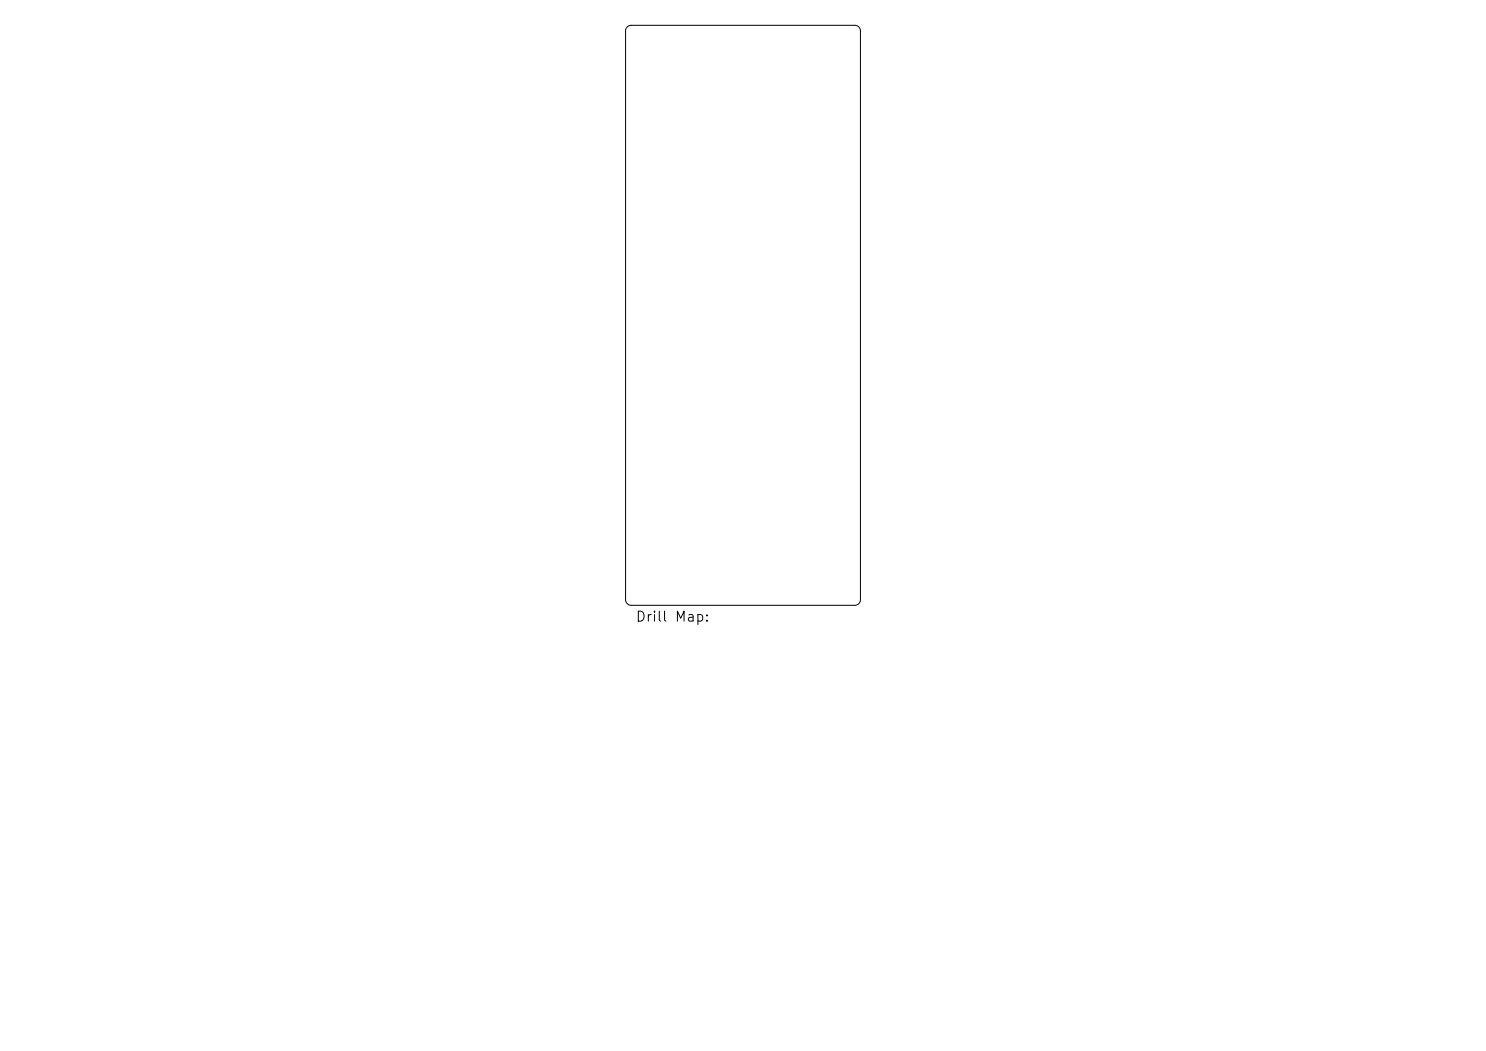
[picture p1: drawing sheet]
<svg xmlns="http://www.w3.org/2000/svg" width="297mm" height="210mm" viewBox="0 0 297 210" stroke-linecap="round" stroke-linejoin="round" font-family="sans-serif">
<defs><g id="words">
<text font-size="2" x="126.9" y="124.7">Drill Map:</text>
</g></defs>
<path d="M125.4 5.4l.8-.3h44.6a1.13 1.13 0 0 1 1.2 1.1v113.6a1.13 1.13 0 0 1-1.2 1.1h-44.6a1.13 1.13 0 0 1-1.2-1.1v-113.6z" fill="none" stroke="#000" stroke-width=".2"/>
<use href="#words"/>
</svg>
